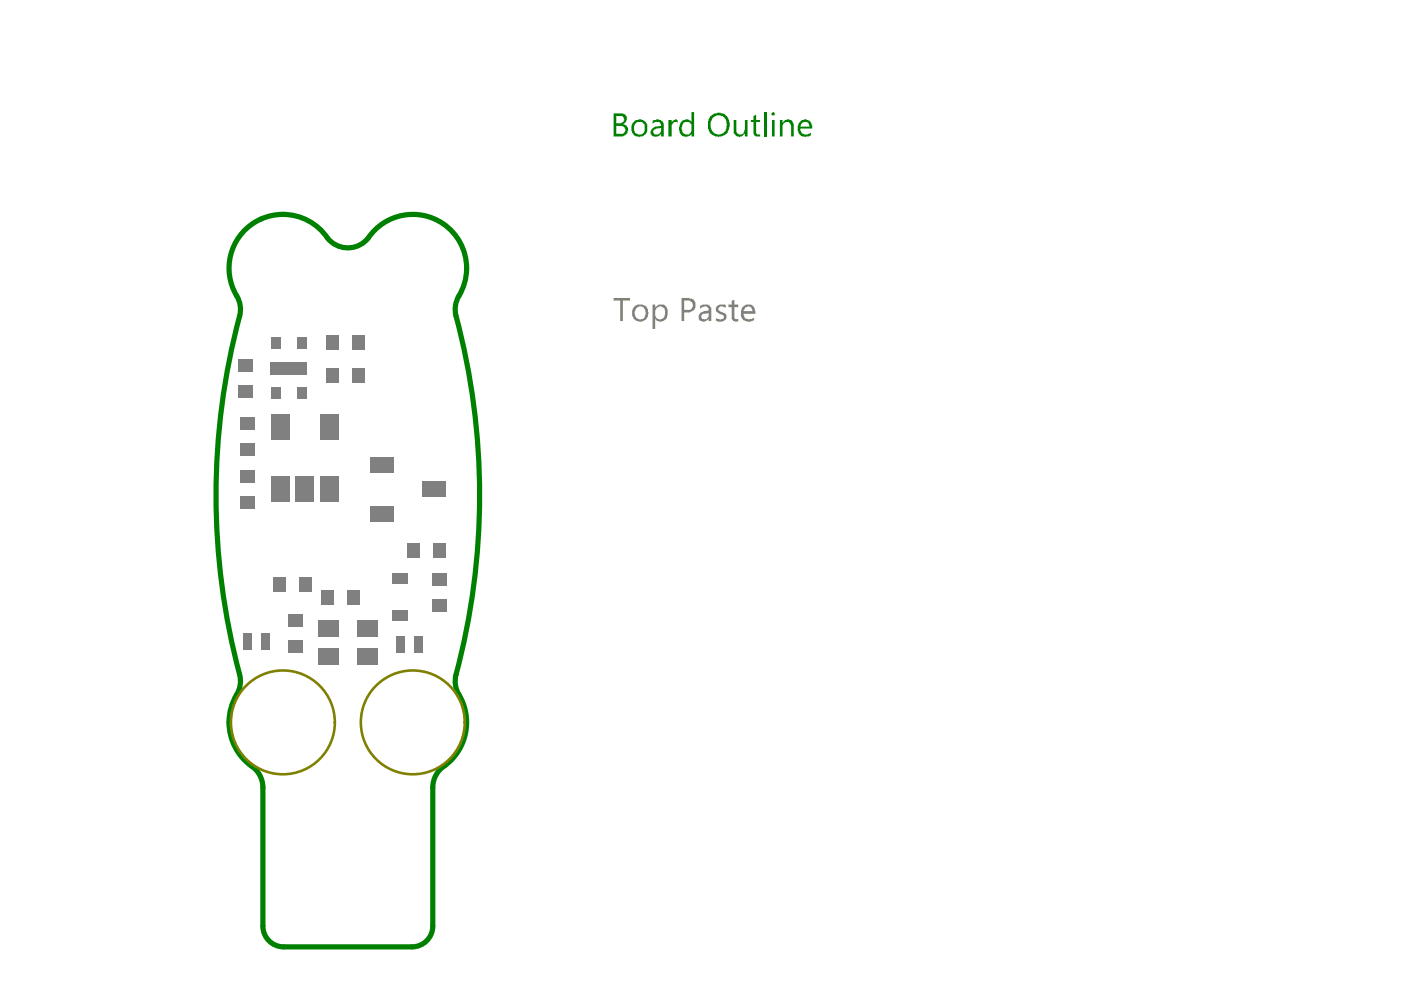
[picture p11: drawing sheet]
<svg xmlns="http://www.w3.org/2000/svg" width="297mm" height="210mm" viewBox="0 0 297 210" stroke-linecap="round" stroke-linejoin="round" font-family="sans-serif">
<path d="M60 45.5h.1M98.9 56.9v.1M55.7 167v29.4M91.8 167v29.4M60.1 200.8h27.3" fill="none" stroke="#008000" stroke-width="1.1"/>
<g fill="#008000">
<path d="M141.7 25.4h.7v.7v-.2l.4-.5 .6-.1 .3 .1v.6a.9 .9 0 0 0-1 .1 .9 .9 0 0 0-.3 1v1.8h-.7z"/>
<path d="M155.6 25.4h.5v2a.86 .86 0 0 0 .7 1.1 .86 .86 0 0 0 1-.8l.1-.3v-2h.6v3.5h-.6v-.5l-.5 .4a1.17 1.17 0 0 1-1.4 0 1.17 1.17 0 0 1-.4-1.3z"/>
<path d="M159.8 24.6l.5-.3v1.1h.9v.5h-.9v1.9a.51 .51 0 0 0 .2 .7 .51 .51 0 0 0 .7-.1v.5h-.7a.75 .75 0 0 1-.7-.9v-2.1h-.6v-.5h.6z"/>
<path d="M162 23.8h.6v5.1h-.6z"/>
<path d="M165.4 25.4h.5v.6h.2a1.17 1.17 0 0 1 1.3-.7 1.17 1.17 0 0 1 .9 1.3v2.3h-.6v-2.2a.92 .92 0 0 0-.8-.9 .92 .92 0 0 0-1 .8v2.3h-.5z"/>
<path d="M130.7 24.6v1.5h.9l.2-.1a.73 .73 0 0 0 .5-.9 .73 .73 0 0 0-.9-.5zM130.7 26.7v1.7h.9a.95 .95 0 0 0 1-.7v-.3h-.1a.82 .82 0 0 0-1.1-.7zM130.1 24h1.7a1.14 1.14 0 0 1 1.1 1 1.14 1.14 0 0 1-.8 1.3l.2 .1a1.16 1.16 0 0 1 .7 1.7l-.4 .6-.5 .2h-2z"/>
<path d="M134.6 26.3l-.2 .7a1.2 1.2 0 0 0 .6 1.4h.1a.95 .95 0 0 0 1.4-.4l.2-.6a1.47 1.47 0 0 0-.6-1.5h-.1a.94 .94 0 0 0-1.3 .4zM134.2 26h.1a1.64 1.64 0 0 1 1.6-.7 1.64 1.64 0 0 1 1.3 1.3 2.19 2.19 0 0 1-.5 2.1l-.4 .1v.1h-.5a1.63 1.63 0 0 1-1.8-.8v-.3h-.1v-1.1z"/>
<path d="M138.5 27.7a.77 .77 0 0 0 .5 .8 .77 .77 0 0 0 .9-.3l.3-.4v-.7l-1.1 .2v.1h-.3zM138.4 25.6l.8-.3 .8 .1a1.11 1.11 0 0 1 .7 1.3v2.2h-.5v-.5l-.7 .5a1.1 1.1 0 0 1-1.6-1.1 1.29 1.29 0 0 1 1-1l1.3-.1a.94 .94 0 0 0-.7-.9 .94 .94 0 0 0-1 .3l-.1 .2z"/>
<path d="M144.4 25.9h.1a1.26 1.26 0 0 1 2.1 0v-2.1h.6v5.1h-.6v-.5l-.3 .4h-.3a1.26 1.26 0 0 1-1.3 0 1.26 1.26 0 0 1-.6-1.1l-.2-.2v-.5zM144.8 26.1v.3a1.03 1.03 0 0 0-.2 1.3 .99 .99 0 0 0 1.2 .8 .99 .99 0 0 0 .8-1.1v-1a1.21 1.21 0 0 0-1.8-.3z"/>
<path d="M150.9 25.2v.1a2.03 2.03 0 0 0-.1 2.2 2.03 2.03 0 0 0 2 1v-.1a1.23 1.23 0 0 0 1.1-1l.1-.1v-.6a1.74 1.74 0 0 0-.8-2 1.74 1.74 0 0 0-2.1 .3zM150.5 24.7l.2-.1a2.37 2.37 0 0 1 3.5 .1l.1 .2a2.77 2.77 0 0 1 0 2.9v.3l-.4 .3a1.96 1.96 0 0 1-2.1 .5h-.2a2.26 2.26 0 0 1-1.5-2.6v-.6z"/>
<path d="M163.5 24h.2a.28 .28 0 0 1 .3-.2 .28 .28 0 0 1 .2 .2l.2 .2-.2 .1a.39 .39 0 0 1-.4 .1 .39 .39 0 0 1-.3-.4zM163.7 25.4h.5v3.5h-.5z"/>
<path d="M169.8 26.3l-.1 .5h1.9l-.1-.2a.82 .82 0 0 0-.5-.8 .82 .82 0 0 0-.9 .2zM169.4 26l.1-.1a1.54 1.54 0 0 1 2.4 0l.2 .7h.1v.7h-2.5v.2a1.2 1.2 0 0 0 1.8 .9l.4-.3v.6l-.1 .1a1.93 1.93 0 0 1-2.5-.7v-.3h-.2v-1.1z"/>
</g>
<path d="M60 45.5a11.5 11.5 0 0 0-9.5 17.8l.4 1.2v1.9a147.9 147.9 0 0 0 0 77.2l.1 1.3-.3 1.2a15.5 15.5 0 0 0-2.1 6.3v.7M60.1 45.5a11.8 11.8 0 0 1 9.8 5.4 5.6 5.6 0 0 0 9-1.5 11.4 11.4 0 0 1 12.6-3.2 11.4 11.4 0 0 1 7.4 10.7M98.9 57a12 12 0 0 1-1.9 6.3l-.5 1.8 .1 1.3a148 148 0 0 1 0 77.2v1.9l.4 1.2a11.5 11.5 0 0 1-3.3 16.1 5.5 5.5 0 0 0-1.9 4.2M48.6 153.2a11.5 11.5 0 0 0 5.2 9.6 5.5 5.5 0 0 1 1.9 4.2M55.7 196.4a4.4 4.4 0 0 0 4.4 4.4M91.8 196.4a4.4 4.4 0 0 1-4.4 4.4" fill="none" stroke="#008000" stroke-width="1.1"/>
<g fill="none" stroke="#808000" stroke-width=".55">
<circle cx="60" cy="153.2" r="11"/>
<circle cx="87.5" cy="153.2" r="11"/>
</g>
<g fill="#808080">
<path d="M130.1 63.2h3.5v.5h-1.5v4.4h-.6v-4.4h-1.4z"/>
<path d="M151.8 65.1a1.78 1.78 0 0 1 2.1-.4v.6l-.6-.3h-.4a.58 .58 0 0 0-.6 .8l.5 .2v.1h.4v.2a.91 .91 0 0 1 .8 .9 .91 .91 0 0 1-.8 .9v.1h-1l-.4-.3v-.5a1.16 1.16 0 0 0 1.2 .3 .43 .43 0 0 0 .5-.4 .43 .43 0 0 0-.3-.5l-.2-.1a1.25 1.25 0 0 1-1.2-1.6z"/>
<path d="M155.1 63.7l.6-.1v1h.8v.5h-.8v2.1a.43 .43 0 0 0 .2 .5 .43 .43 0 0 0 .5 0h.1l-.1 .5-1-.1-.3-.4v-2.6h-.7v-.5h.7z"/>
<path d="M134.9 65.4a1.44 1.44 0 0 0 .9 2.4v-.1a1.1 1.1 0 0 0 1-1.6 1.1 1.1 0 0 0-.7-1 1.1 1.1 0 0 0-1.2 .3zM134.4 65a2.18 2.18 0 0 1 2.4-.1l.3 .1v.3l.3 .3v.4a1.72 1.72 0 0 1-1.3 2.2 1.72 1.72 0 0 1-2.1-1.5v-.3a1.63 1.63 0 0 1 .4-1.4z"/>
<path d="M138.4 64.6h.5v.7l.2-.2a1.53 1.53 0 0 1 1.9-.4l.2 .2a2.27 2.27 0 0 1 .2 2.3v.2a1.9 1.9 0 0 1-2.1 .7l-.4-.4v2h-.5zM139.1 65.4l-.2 .6a1.75 1.75 0 0 0 .3 1.5l.7 .3 .1-.1a.96 .96 0 0 0 1-1v-.2a1.15 1.15 0 0 0-.5-1.3 1.15 1.15 0 0 0-1.4 .2z"/>
<path d="M145.1 63.7v2h.7a.99 .99 0 0 0 1.1-1 .99 .99 0 0 0-1.1-1zM144.5 63.2h1.5a1.58 1.58 0 0 1 1.4 2.1 .96 .96 0 0 1-.8 .7l-.3 .3h-1.2v1.8h-.6z"/>
<path d="M148.7 66.8a.56 .56 0 0 0 0 .6 .56 .56 0 0 0 .6 .3l.1 .1v-.1l.6-.2a1.04 1.04 0 0 0 .2-1.1l-1.2 .1zM148.4 64.9h.2a1.29 1.29 0 0 1 1.4-.3 1.33 1.33 0 0 1 .8 1.2v2.3h-.6v-.6v.2a1.26 1.26 0 0 1-2.1 0v-.9l.2-.1a1.06 1.06 0 0 1 1-.7l.9-.2a.82 .82 0 0 0-.4-.8 .82 .82 0 0 0-1 .1l-.4 .3z"/>
<path d="M157.9 65.3l-.2 .7h1.9l-.1-.2a.84 .84 0 0 0-1.3-.7zM157.4 65.1a1.69 1.69 0 0 1 2.5 0l.3 .9v.5h-2.5a1.1 1.1 0 0 0 1.5 1.2l.7-.3v.5h-.1a1.69 1.69 0 0 1-1.9 .1 1.69 1.69 0 0 1-.8-1.6v-.6z"/>
</g>
<g fill="#808080">
<path d="M87.9 135h1.8v3.5h-1.8z" fill-rule="evenodd"/>
<path d="M84 135h1.8v3.5h-1.8z" fill-rule="evenodd"/>
<path d="M55.5 134.2h1.7v3.4h-1.7z" fill-rule="evenodd"/>
<path d="M51.6 134.2h1.8v3.4h-1.8z" fill-rule="evenodd"/>
<path d="M57.5 87.8h3.9v5.5h-3.9z" fill-rule="evenodd"/>
<path d="M68 87.8h3.8v5.5h-3.8z" fill-rule="evenodd"/>
<path d="M68 101h3.8v5.5h-3.8z" fill-rule="evenodd"/>
<path d="M62.7 101h3.9v5.5h-3.9z" fill-rule="evenodd"/>
<path d="M57.5 101h3.9v5.5h-3.9z" fill-rule="evenodd"/>
<path d="M78.6 96.9h4.9v3.3h-4.9z" fill-rule="evenodd"/>
<path d="M78.6 107.3h4.9v3.4h-4.9z" fill-rule="evenodd"/>
<path d="M89.6 102.1h4.9v3.3h-4.9z" fill-rule="evenodd"/>
<path d="M75.7 131.4h4.4v3.6h-4.4z" fill-rule="evenodd"/>
<path d="M67.4 131.4h4.4v3.6h-4.4z" fill-rule="evenodd"/>
<path d="M67.4 137.5h4.4v3.6h-4.4z" fill-rule="evenodd"/>
<path d="M75.7 137.5h4.4v3.6h-4.4z" fill-rule="evenodd"/>
<path d="M57.4 76.7h7.7v2.7h-7.7z" fill-rule="evenodd"/>
<path d="M61.1 130.2h3v2.7h-3z" fill-rule="evenodd"/>
<path d="M61.1 135.7h3v2.7h-3z" fill-rule="evenodd"/>
<path d="M69.1 78.2h2.7v3h-2.7z" fill-rule="evenodd"/>
<path d="M74.6 78.2h2.7v3h-2.7z" fill-rule="evenodd"/>
<path d="M74.7 71h2.8v3.1h-2.8z" fill-rule="evenodd"/>
<path d="M69.2 71h2.8v3.1h-2.8z" fill-rule="evenodd"/>
<path d="M91.6 126.9h3v2.8h-3z" fill-rule="evenodd"/>
<path d="M91.6 121.4h3v2.8h-3z" fill-rule="evenodd"/>
<path d="M86.3 115.2h2.7v3h-2.7z" fill-rule="evenodd"/>
<path d="M91.8 115.2h2.7v3h-2.7z" fill-rule="evenodd"/>
<path d="M68.1 125.2h2.8v3.1h-2.8z" fill-rule="evenodd"/>
<path d="M73.6 125.2h2.8v3.1h-2.8z" fill-rule="evenodd"/>
<path d="M83.2 129.4h3.4v2.2h-3.4z" fill-rule="evenodd"/>
<path d="M83.2 121.6h3.4v2.2h-3.4z" fill-rule="evenodd"/>
<path d="M50.5 81.6h3v2.8h-3z" fill-rule="evenodd"/>
<path d="M50.5 76.1h3v2.8h-3z" fill-rule="evenodd"/>
<path d="M50.9 88.5h3v2.8h-3z" fill-rule="evenodd"/>
<path d="M50.9 94h3v2.8h-3z" fill-rule="evenodd"/>
<path d="M50.9 105.2h3v2.8h-3z" fill-rule="evenodd"/>
<path d="M50.9 99.7h3v2.8h-3z" fill-rule="evenodd"/>
<path d="M57.9 122.3h2.8v3.1h-2.8z" fill-rule="evenodd"/>
<path d="M63.4 122.3h2.8v3.1h-2.8z" fill-rule="evenodd"/>
<path d="M63 82.2h1.9v2.5h-1.9z" fill-rule="evenodd"/>
<path d="M57.5 82.2h1.9v2.5h-1.9z" fill-rule="evenodd"/>
<path d="M63 71.4h1.9v2.5h-1.9z" fill-rule="evenodd"/>
<path d="M57.5 71.4h1.9v2.5h-1.9z" fill-rule="evenodd"/>
</g>
</svg>
